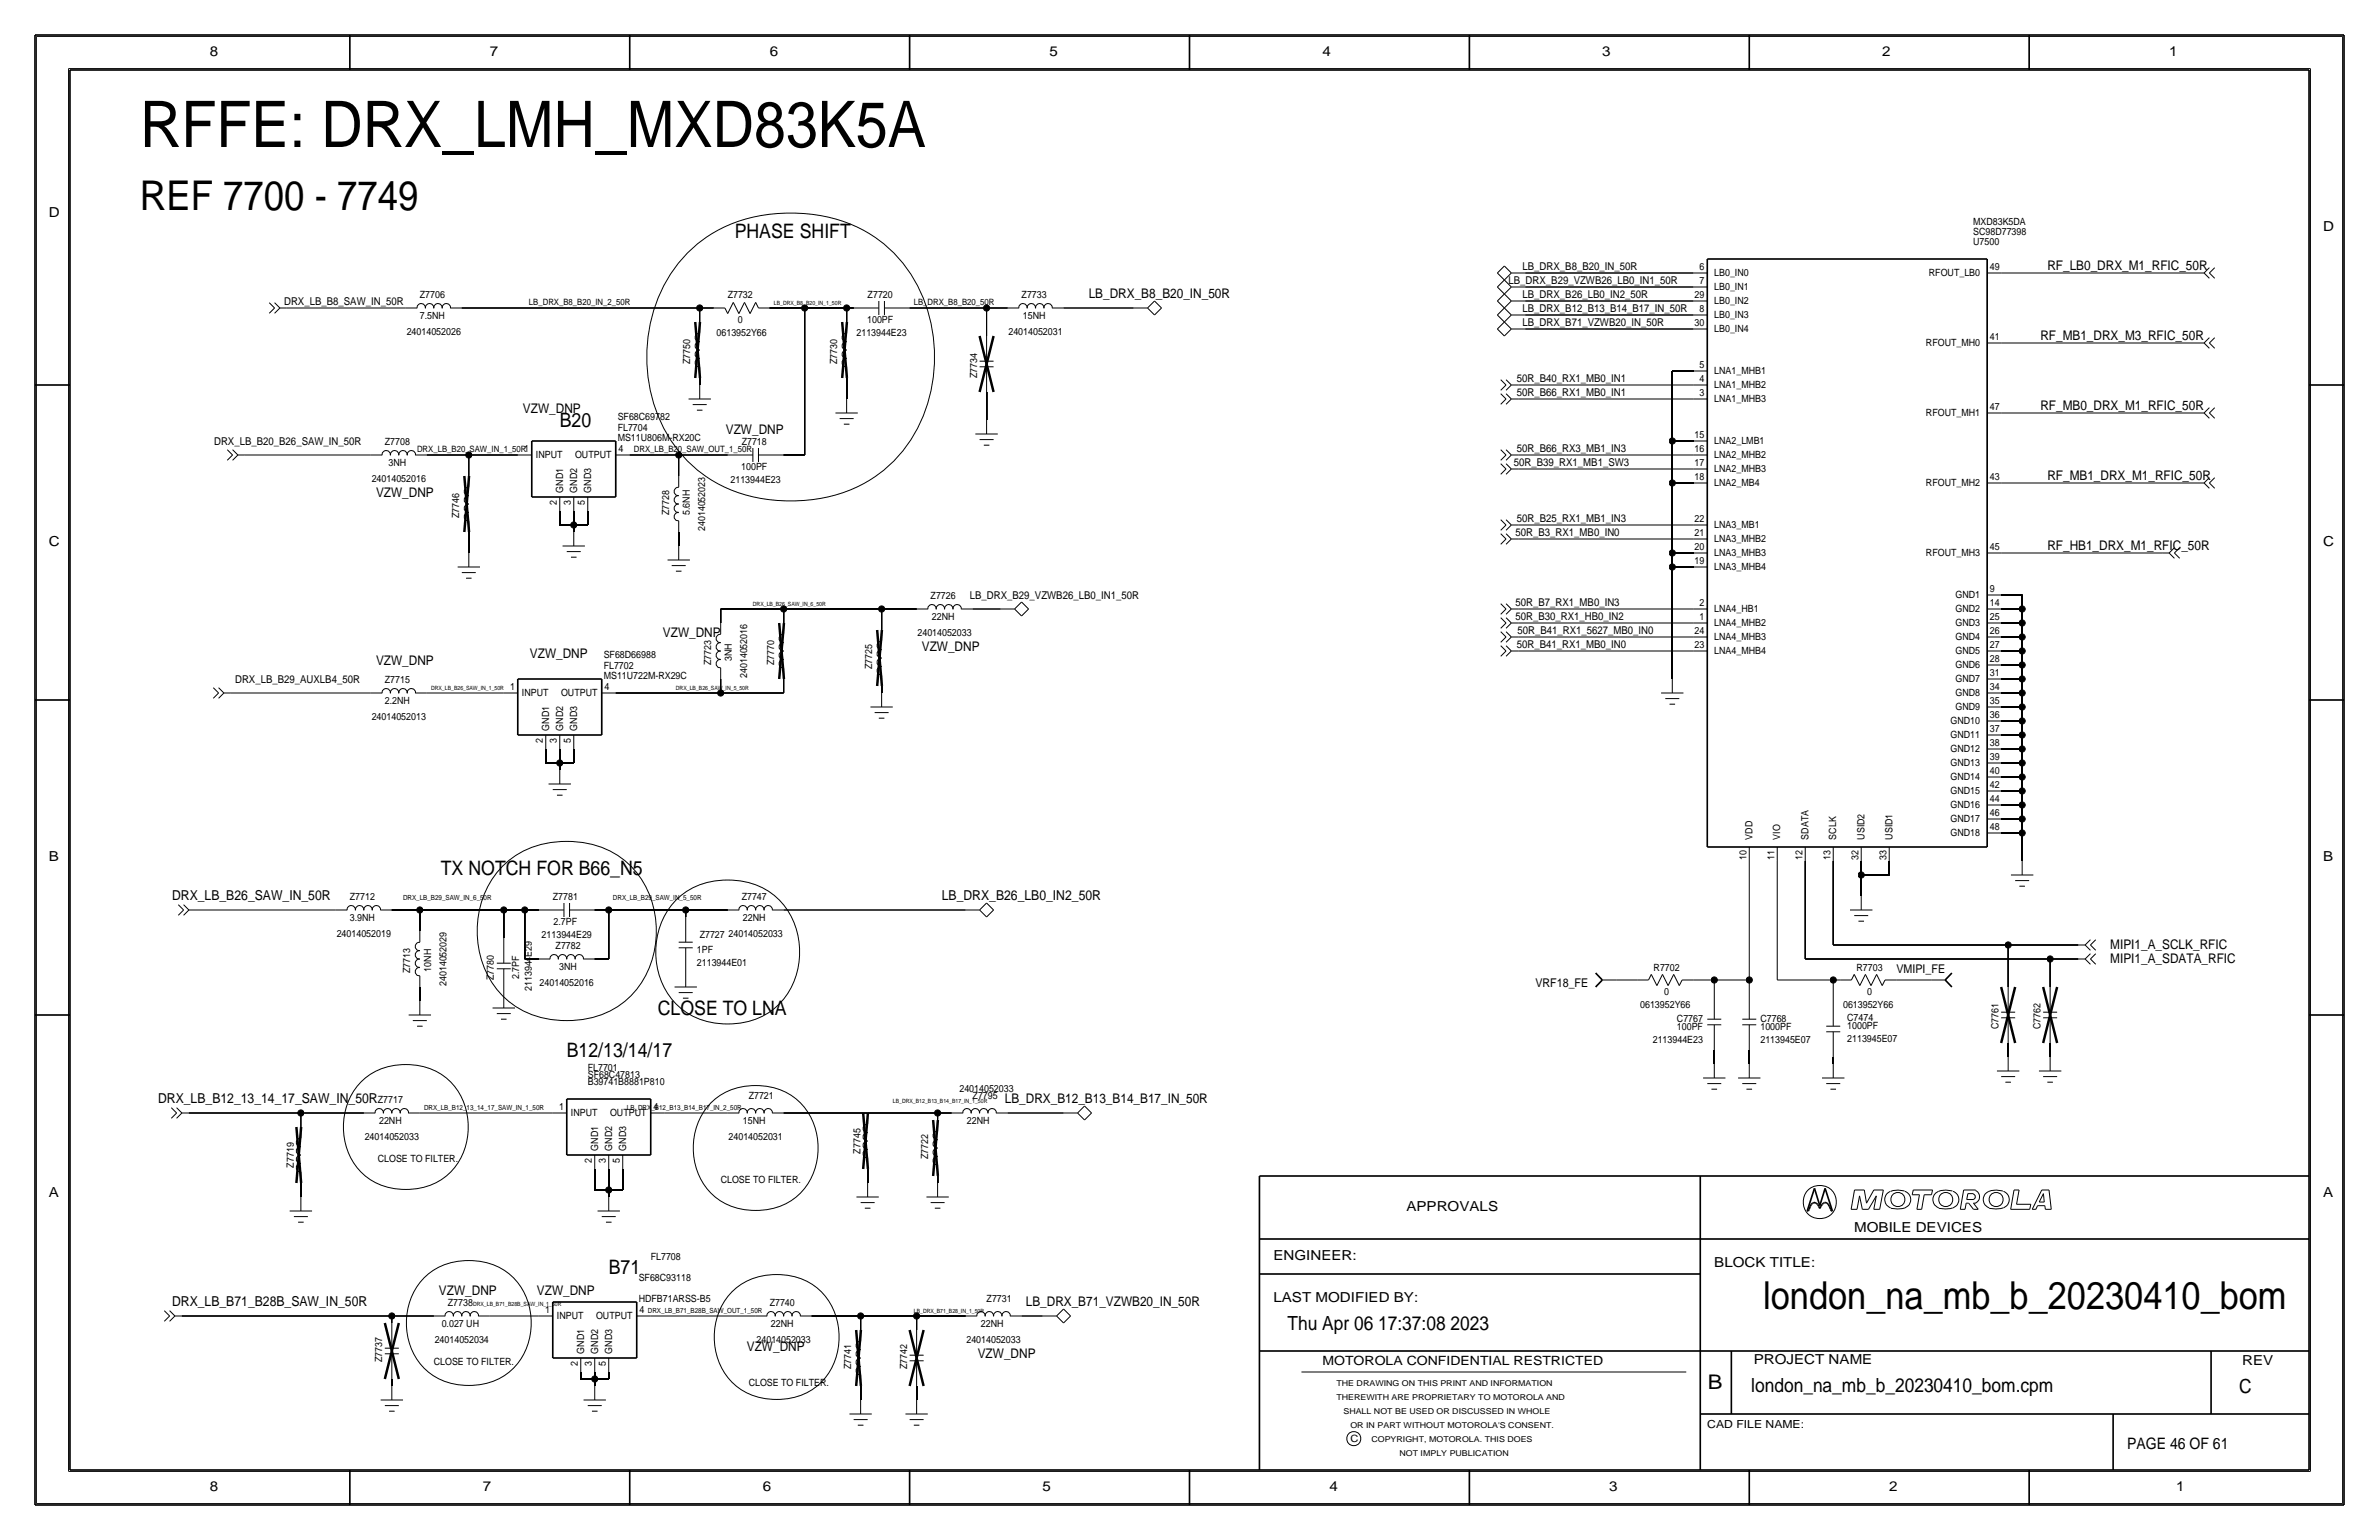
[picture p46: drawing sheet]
<svg xmlns="http://www.w3.org/2000/svg" width="432mm" height="279mm" viewBox="0 0 432 279" stroke-linecap="round" stroke-linejoin="round" font-family="sans-serif">
<defs><g id="words">
<text font-size="11.7" x="25.4" y="26.7">RFFE: DRX_LMH_MXD83K5A</text>
<text font-size="7.4" x="25.4" y="38.1">REF 7700 - 7749</text>
<text font-size="7" x="320" y="237.5">london_na_mb_b_20230410_bom</text>
<text font-size="3.7" x="310" y="252.1">B</text>
<g font-size="3.6">
<text x="133.3" y="43.2">PHASE SHIFT</text>
<text x="101.6" y="77.5">B20</text>
<text x="80" y="158.8">TX NOTCH FOR B66_N5</text>
<text x="119.4" y="184.1">CLOSE TO LNA</text>
<text x="102.9" y="191.8">B12/13/14/17</text>
<text x="110.5" y="231.1">B71</text>
</g>
<g font-size="3.5">
<text x="233.7" y="241.3">Thu Apr 06 17:37:08 2023</text>
<text x="317.9" y="252.6">london_na_mb_b_20230410_bom.cpm</text>
<text x="406.4" y="252.7">C</text>
</g>
<text font-size="2.9" x="386.1" y="262.9">PAGE 46 OF 61</text>
<g font-size="2.5">
<text x="38.1" y="10.2">8</text>
<text x="88.9" y="10.2">7</text>
<text x="139.7" y="10.2">6</text>
<text x="190.5" y="10.2">5</text>
<text x="240" y="10.2">4</text>
<text x="290.8" y="10.2">3</text>
<text x="341.6" y="10.2">2</text>
<text x="393.7" y="10.2">1</text>
<text x="8.9" y="39.4">D</text>
<text x="421.6" y="41.9">D</text>
<text x="8.9" y="99.1">C</text>
<text x="421.6" y="99.1">C</text>
<text x="8.9" y="156.2">B</text>
<text x="421.6" y="156.2">B</text>
<text x="31.2" y="163.3">DRX_LB_B26_SAW_IN_50R</text>
<text x="170.9" y="163.3">LB_DRX_B26_LB0_IN2_50R</text>
<text x="28.7" y="200.2">DRX_LB_B12_13_14_17_SAW_IN_50R</text>
<text x="8.9" y="217.2">A</text>
<text x="255.3" y="219.7">APPROVALS</text>
<text x="421.6" y="217.2">A</text>
<text x="336.5" y="223.5">MOBILE DEVICES</text>
<text x="231.1" y="228.6">ENGINEER:</text>
<text x="311.1" y="229.9">BLOCK TITLE:</text>
<text x="31.2" y="237">DRX_LB_B71_B28B_SAW_IN_50R</text>
<text x="231.1" y="236.2">LAST MODIFIED BY:</text>
<text x="318.3" y="247.5">PROJECT NAME</text>
<text x="407" y="247.6">REV</text>
<text x="38.1" y="270.5">8</text>
<text x="87.6" y="270.5">7</text>
<text x="138.4" y="270.5">6</text>
<text x="189.2" y="270.5">5</text>
<text x="241.3" y="270.5">4</text>
<text x="292.1" y="270.5">3</text>
<text x="342.9" y="270.5">2</text>
<text x="395" y="270.5">1</text>
</g>
<g font-size="2.4">
<text x="371.6" y="49">RF_LB0_DRX_M1_RFIC_50R</text>
<text x="197.6" y="54.1">LB_DRX_B8_B20_IN_50R</text>
<text x="370.3" y="61.7">RF_MB1_DRX_M3_RFIC_50R</text>
<text x="94.9" y="74.9">VZW_DNP</text>
<text x="370.3" y="74.4">RF_MB0_DRX_M1_RFIC_50R</text>
<text x="131.7" y="78.7">VZW_DNP</text>
<text x="371.6" y="87.1">RF_MB1_DRX_M1_RFIC_50R</text>
<text x="68.2" y="90.2">VZW_DNP</text>
<text x="371.6" y="99.8">RF_HB1_DRX_M1_RFIC_50R</text>
<text x="96.2" y="119.4">VZW_DNP</text>
<text x="120.3" y="115.6">VZW_DNP</text>
<text x="167.3" y="118.1">VZW_DNP</text>
<text x="68.2" y="120.7">VZW_DNP</text>
<text x="383" y="172.2">MIPI1_A_SCLK_RFIC</text>
<text x="383" y="174.8">MIPI1_A_SDATA_RFIC</text>
<text x="182.4" y="200.2">LB_DRX_B12_B13_B14_B17_IN_50R</text>
<text x="79.7" y="235">VZW_DNP</text>
<text x="97.5" y="234.9">VZW_DNP</text>
<text x="186.2" y="237">LB_DRX_B71_VZWB20_IN_50R</text>
<text x="135.6" y="245.1">VZW_DNP</text>
<text x="177.5" y="246.4">VZW_DNP</text>
</g>
<text font-size="2.3" x="240" y="247.6">MOTOROLA CONFIDENTIAL RESTRICTED</text>
<g font-size="2.2">
<text x="278.7" y="179.1">VRF18_FE</text>
<text x="344.2" y="176.5">VMIPI_FE</text>
</g>
<g font-size="2">
<text x="273.8" y="51.6">LB_DRX_B29_VZWB26_LB0_IN1_50R</text>
<text x="276.4" y="49">LB_DRX_B8_B20_IN_50R</text>
<text x="51.6" y="55.4">DRX_LB_B8_SAW_IN_50R</text>
<text x="276.4" y="54.1">LB_DRX_B26_LB0_IN2_50R</text>
<text x="276.4" y="56.6">LB_DRX_B12_B13_B14_B17_IN_50R</text>
<text x="276.4" y="59.2">LB_DRX_B71_VZWB20_IN_50R</text>
<text x="275.3" y="69.3">50R_B40_RX1_MB0_IN1</text>
<text x="275.3" y="71.9">50R_B66_RX1_MB0_IN1</text>
<text x="38.9" y="80.8">DRX_LB_B20_B26_SAW_IN_50R</text>
<text x="275.3" y="82">50R_B66_RX3_MB1_IN3</text>
<text x="274.8" y="84.6">50R_B39_RX1_MB1_SW3</text>
<text x="275.3" y="94.7">50R_B25_RX1_MB1_IN3</text>
<text x="275.1" y="97.3">50R_B3_RX1_MB0_IN0</text>
<text x="176" y="108.7">LB_DRX_B29_VZWB26_LB0_IN1_50R</text>
<text x="275.1" y="112.5">50R_B30_RX1_HB0_IN2</text>
<text x="275.1" y="110">50R_B7_RX1_MB0_IN3</text>
<text x="275.3" y="117.6">50R_B41_RX1_MB0_IN0</text>
<text x="275.4" y="115.1">50R_B41_RX1_5627_MB0_IN0</text>
<text x="42.7" y="124">DRX_LB_B29_AUXLB4_50R</text>
<text x="309.9" y="259.1">CAD FILE NAME:</text>
</g>
<g font-size="1.8">
<text x="358.1" y="40.8">MXD83K5DA</text>
<text x="358.1" y="42.6">SC98D77398</text>
<text x="358.1" y="44.4">U7500</text>
<text x="308.5" y="49">6</text>
<text x="308.5" y="51.6">7</text>
<text x="311.2" y="52.6">LB0_IN1</text>
<text x="311.2" y="50.1">LB0_IN0</text>
<text x="350.1" y="50.1">RFOUT_LB0</text>
<text x="361.2" y="49">49</text>
<text x="76.2" y="54.1">Z7706</text>
<text x="76.2" y="57.9">7.5NH</text>
<text x="132.1" y="54.1">Z7732</text>
<text x="133.9" y="58.5">0</text>
<text x="157.4" y="58.7">100PF</text>
<text x="157.5" y="54.1">Z7720</text>
<text x="185.4" y="54.2">Z7733</text>
<text x="185.6" y="57.9">15NH</text>
<text x="307.6" y="54.1">29</text>
<text x="307.6" y="59.2">30</text>
<text x="308.5" y="56.6">8</text>
<text x="311.2" y="57.7">LB0_IN3</text>
<text x="311.2" y="55.2">LB0_IN2</text>
<text x="73.8" y="60.7">24014052026</text>
<text x="130.1" y="61">0613952Y66</text>
<text x="155.5" y="61">2113944E23</text>
<text x="183" y="60.7">24014052031</text>
<text x="311.1" y="60.2">LB0_IN4</text>
<text x="349.6" y="62.8">RFOUT_MH0</text>
<text x="361.2" y="61.7">41</text>
<text x="125.3" y="66" transform="rotate(-90 125.3 66)">Z7750</text>
<text x="151.9" y="66" transform="rotate(-90 151.9 66)">Z7730</text>
<text x="177.3" y="68.6" transform="rotate(-90 177.3 68.6)">Z7734</text>
<text x="308.5" y="66.8">5</text>
<text x="308.5" y="69.3">4</text>
<text x="308.5" y="71.9">3</text>
<text x="311.2" y="70.4">LNA1_MHB2</text>
<text x="311.2" y="67.9">LNA1_MHB1</text>
<text x="112.1" y="76.2">SF68C69782</text>
<text x="311.1" y="72.9">LNA1_MHB3</text>
<text x="349.6" y="75.5">RFOUT_MH1</text>
<text x="361.2" y="74.4">47</text>
<text x="69.9" y="80.8">Z7708</text>
<text x="95.1" y="82">1</text>
<text x="97.3" y="83.2">INPUT</text>
<text x="104.4" y="83.2">OUTPUT</text>
<text x="112.1" y="80">MS11U806M-RX20C</text>
<text x="112.1" y="78.1">FL7704</text>
<text x="112.3" y="82">4</text>
<text x="134.6" y="80.8">Z7718</text>
<text x="307.6" y="79.5">15</text>
<text x="307.6" y="82">16</text>
<text x="311.2" y="83.1">LNA2_MHB2</text>
<text x="311.2" y="80.6">LNA2_LMB1</text>
<text x="67.5" y="87.4">24014052016</text>
<text x="70.5" y="84.6">3NH</text>
<text x="102.2" y="89.4" transform="rotate(-90 102.2 89.4)">GND1</text>
<text x="104.7" y="89.4" transform="rotate(-90 104.7 89.4)">GND2</text>
<text x="107.3" y="89.4" transform="rotate(-90 107.3 89.4)">GND3</text>
<text x="132.6" y="87.6">2113944E23</text>
<text x="134.5" y="85.3">100PF</text>
<text x="307.6" y="87.1">18</text>
<text x="307.6" y="84.6">17</text>
<text x="311.2" y="85.6">LNA2_MHB3</text>
<text x="311.2" y="88.2">LNA2_MB4</text>
<text x="349.6" y="88.2">RFOUT_MH2</text>
<text x="361.2" y="87.1">43</text>
<text x="83.4" y="94" transform="rotate(-90 83.4 94)">Z7746</text>
<text x="101.1" y="91.6" transform="rotate(-90 101.1 91.6)">2</text>
<text x="103.6" y="91.6" transform="rotate(-90 103.6 91.6)">3</text>
<text x="106.2" y="91.6" transform="rotate(-90 106.2 91.6)">5</text>
<text x="121.5" y="93.5" transform="rotate(-90 121.5 93.5)">Z7728</text>
<text x="125.2" y="93.5" transform="rotate(-90 125.2 93.5)">5.6NH</text>
<text x="307.6" y="94.7">22</text>
<text x="311.2" y="95.8">LNA3_MB1</text>
<text x="128" y="96.4" transform="rotate(-90 128 96.4)">24014052023</text>
<text x="307.6" y="97.3">21</text>
<text x="307.6" y="99.8">20</text>
<text x="311.2" y="100.9">LNA3_MHB3</text>
<text x="311.2" y="98.3">LNA3_MHB2</text>
<text x="349.6" y="100.9">RFOUT_MH3</text>
<text x="361.2" y="99.8">45</text>
<text x="307.6" y="102.4">19</text>
<text x="311.2" y="103.4">LNA3_MHB4</text>
<text x="361.2" y="107.4">9</text>
<text x="168.9" y="108.7">Z7726</text>
<text x="169.1" y="112.5">22NH</text>
<text x="308.5" y="110">2</text>
<text x="308.5" y="112.5">1</text>
<text x="311.2" y="113.6">LNA4_MHB2</text>
<text x="311.2" y="111">LNA4_HB1</text>
<text x="354.9" y="113.6">GND3</text>
<text x="354.9" y="111">GND2</text>
<text x="354.9" y="108.5">GND1</text>
<text x="361.2" y="110">14</text>
<text x="361.2" y="112.5">25</text>
<text x="109.6" y="119.4">SF68D66988</text>
<text x="132.8" y="120" transform="rotate(-90 132.8 120)">3NH</text>
<text x="166.5" y="115.3">24014052033</text>
<text x="307.6" y="115.1">24</text>
<text x="307.6" y="117.6">23</text>
<text x="311.2" y="118.7">LNA4_MHB4</text>
<text x="311.2" y="116.1">LNA4_MHB3</text>
<text x="354.9" y="118.7">GND5</text>
<text x="354.9" y="116.1">GND4</text>
<text x="361.2" y="115.1">26</text>
<text x="361.2" y="117.6">27</text>
<text x="69.9" y="124">Z7715</text>
<text x="92.6" y="125.2">1</text>
<text x="109.6" y="121.3">FL7702</text>
<text x="109.6" y="123.2">MS11U722M-RX29C</text>
<text x="109.7" y="125.2">4</text>
<text x="129.1" y="120.6" transform="rotate(-90 129.1 120.6)">Z7723</text>
<text x="135.6" y="123" transform="rotate(-90 135.6 123)">24014052016</text>
<text x="140.5" y="120.6" transform="rotate(-90 140.5 120.6)">Z7770</text>
<text x="158.3" y="121.4" transform="rotate(-90 158.3 121.4)">Z7725</text>
<text x="354.9" y="123.7">GND7</text>
<text x="354.9" y="121.2">GND6</text>
<text x="361.2" y="120.1">28</text>
<text x="361.2" y="122.7">31</text>
<text x="361.2" y="125.2">34</text>
<text x="67.5" y="130.6">24014052013</text>
<text x="69.9" y="127.8">2.2NH</text>
<text x="94.7" y="126.3">INPUT</text>
<text x="101.8" y="126.3">OUTPUT</text>
<text x="354" y="131.4">GND10</text>
<text x="354.9" y="128.8">GND9</text>
<text x="354.9" y="126.3">GND8</text>
<text x="361.2" y="127.8">35</text>
<text x="361.2" y="130.3">36</text>
<text x="98.6" y="134.8" transform="rotate(-90 98.6 134.8)">2</text>
<text x="99.7" y="132.6" transform="rotate(-90 99.7 132.6)">GND1</text>
<text x="101.1" y="134.8" transform="rotate(-90 101.1 134.8)">3</text>
<text x="102.2" y="132.6" transform="rotate(-90 102.2 132.6)">GND2</text>
<text x="103.6" y="134.8" transform="rotate(-90 103.6 134.8)">5</text>
<text x="104.7" y="132.6" transform="rotate(-90 104.7 132.6)">GND3</text>
<text x="354" y="136.4">GND12</text>
<text x="354" y="133.9">GND11</text>
<text x="361.2" y="132.8">37</text>
<text x="361.2" y="135.4">38</text>
<text x="361.2" y="137.9">39</text>
<text x="354" y="141.5">GND14</text>
<text x="354" y="139">GND13</text>
<text x="361.2" y="140.5">40</text>
<text x="361.2" y="143">42</text>
<text x="354" y="149.1">GND17</text>
<text x="354" y="146.6">GND16</text>
<text x="354" y="144.1">GND15</text>
<text x="361.2" y="145.5">44</text>
<text x="361.2" y="148.1">46</text>
<text x="317" y="156" transform="rotate(-90 317 156)">10</text>
<text x="318.1" y="152.3" transform="rotate(-90 318.1 152.3)">VDD</text>
<text x="322.1" y="156" transform="rotate(-90 322.1 156)">11</text>
<text x="323.1" y="152.3" transform="rotate(-90 323.1 152.3)">VIO</text>
<text x="327.2" y="156" transform="rotate(-90 327.2 156)">12</text>
<text x="328.3" y="152.3" transform="rotate(-90 328.3 152.3)">SDATA</text>
<text x="332.2" y="156" transform="rotate(-90 332.2 156)">13</text>
<text x="333.3" y="152.3" transform="rotate(-90 333.3 152.3)">SCLK</text>
<text x="337.3" y="156" transform="rotate(-90 337.3 156)">32</text>
<text x="338.4" y="152.3" transform="rotate(-90 338.4 152.3)">USID2</text>
<text x="342.4" y="156" transform="rotate(-90 342.4 156)">33</text>
<text x="343.5" y="152.3" transform="rotate(-90 343.5 152.3)">USID1</text>
<text x="354" y="151.7">GND18</text>
<text x="361.2" y="150.6">48</text>
<text x="63.5" y="163.3">Z7712</text>
<text x="63.5" y="167.1">3.9NH</text>
<text x="100.3" y="163.3">Z7781</text>
<text x="100.5" y="167.9">2.7PF</text>
<text x="134.6" y="163.3">Z7747</text>
<text x="134.8" y="167.1">22NH</text>
<text x="61.1" y="169.9">24014052019</text>
<text x="98.3" y="170.2">2113944E29</text>
<text x="100.8" y="172.3">Z7782</text>
<text x="126.5" y="173">1PF</text>
<text x="127" y="170.2">Z7727</text>
<text x="132.2" y="169.9">24014052033</text>
<text x="74.5" y="176.5" transform="rotate(-90 74.5 176.5)">Z7713</text>
<text x="78.2" y="176.3" transform="rotate(-90 78.2 176.3)">10NH</text>
<text x="81" y="178.9" transform="rotate(-90 81 178.9)">24014052029</text>
<text x="89.7" y="177.8" transform="rotate(-90 89.7 177.8)">Z7780</text>
<text x="94.2" y="177.7" transform="rotate(-90 94.2 177.7)">2.7PF</text>
<text x="96.5" y="179.8" transform="rotate(-90 96.5 179.8)">2113944E29</text>
<text x="97.9" y="178.8">24014052016</text>
<text x="101.5" y="176">3NH</text>
<text x="126.5" y="175.3">2113944E01</text>
<text x="300.1" y="176.2">R7702</text>
<text x="337" y="176.2">R7703</text>
<text x="297.7" y="182.9">0613952Y66</text>
<text x="302.1" y="180.4">0</text>
<text x="304.4" y="185.4">C7767</text>
<text x="319.5" y="185.4">C7768</text>
<text x="334.5" y="182.9">0613952Y66</text>
<text x="335.3" y="185.2">C7474</text>
<text x="338.9" y="180.4">0</text>
<text x="300" y="189.2">2113944E23</text>
<text x="304.4" y="186.9">100PF</text>
<text x="319.5" y="189.2">2113945E07</text>
<text x="319.5" y="186.9">1000PF</text>
<text x="335.3" y="186.7">1000PF</text>
<text x="335.3" y="189">2113945E07</text>
<text x="362.7" y="186.8" transform="rotate(-90 362.7 186.8)">C7761</text>
<text x="370.3" y="186.8" transform="rotate(-90 370.3 186.8)">C7762</text>
<text x="106.7" y="195.6">SF68C47813</text>
<text x="106.7" y="196.8">B39741B8881P810</text>
<text x="106.7" y="194.3">FL7701</text>
<text x="68.6" y="200.2">Z7717</text>
<text x="68.8" y="204">22NH</text>
<text x="101.5" y="201.4">1</text>
<text x="103.6" y="202.5">INPUT</text>
<text x="110.7" y="202.5">OUTPUT</text>
<text x="118.6" y="201.4">4</text>
<text x="134.8" y="204">15NH</text>
<text x="135.9" y="199.4">Z7721</text>
<text x="174.1" y="198.1">24014052033</text>
<text x="175.5" y="204">22NH</text>
<text x="176.5" y="199.4">Z7795</text>
<text x="66.2" y="206.8">24014052033</text>
<text x="108.6" y="208.8" transform="rotate(-90 108.6 208.8)">GND1</text>
<text x="111.1" y="208.8" transform="rotate(-90 111.1 208.8)">GND2</text>
<text x="113.6" y="208.8" transform="rotate(-90 113.6 208.8)">GND3</text>
<text x="132.2" y="206.8">24014052031</text>
<text x="156.2" y="209.3" transform="rotate(-90 156.2 209.3)">Z7745</text>
<text x="53.3" y="211.8" transform="rotate(-90 53.3 211.8)">Z7719</text>
<text x="68.6" y="210.8">CLOSE TO FILTER.</text>
<text x="107.4" y="211" transform="rotate(-90 107.4 211)">2</text>
<text x="110" y="211" transform="rotate(-90 110 211)">3</text>
<text x="112.5" y="211" transform="rotate(-90 112.5 211)">5</text>
<text x="130.8" y="214.6">CLOSE TO FILTER.</text>
<text x="168.5" y="210.3" transform="rotate(-90 168.5 210.3)">Z7722</text>
<text x="115.9" y="232.4">SF68C93118</text>
<text x="118.1" y="228.6">FL7708</text>
<text x="81.3" y="237">Z7738</text>
<text x="98.9" y="238.3">1</text>
<text x="101.1" y="239.4">INPUT</text>
<text x="108.2" y="239.4">OUTPUT</text>
<text x="115.9" y="236.2">HDFB71ARSS-B5</text>
<text x="116.1" y="238.3">4</text>
<text x="139.7" y="237">Z7740</text>
<text x="179.1" y="236.2">Z7731</text>
<text x="78.9" y="243.6">24014052034</text>
<text x="80.2" y="240.8">0.027 UH</text>
<text x="106" y="245.6" transform="rotate(-90 106 245.6)">GND1</text>
<text x="108.6" y="245.6" transform="rotate(-90 108.6 245.6)">GND2</text>
<text x="111.1" y="245.6" transform="rotate(-90 111.1 245.6)">GND3</text>
<text x="137.3" y="243.6">24014052033</text>
<text x="139.9" y="240.8">22NH</text>
<text x="175.4" y="243.6">24014052033</text>
<text x="178" y="240.8">22NH</text>
<text x="69.4" y="247.1" transform="rotate(-90 69.4 247.1)">Z7737</text>
<text x="78.7" y="247.7">CLOSE TO FILTER.</text>
<text x="104.9" y="247.8" transform="rotate(-90 104.9 247.8)">2</text>
<text x="107.4" y="247.8" transform="rotate(-90 107.4 247.8)">3</text>
<text x="110" y="247.8" transform="rotate(-90 110 247.8)">5</text>
<text x="135.9" y="251.5">CLOSE TO FILTER.</text>
<text x="154.5" y="248.4" transform="rotate(-90 154.5 248.4)">Z7741</text>
<text x="164.6" y="248.4" transform="rotate(-90 164.6 248.4)">Z7742</text>
<text x="245.1" y="261.6">C</text>
</g>
<g font-size="1.6">
<text x="96" y="55.4">LB_DRX_B8_B20_IN_2_50R</text>
<text x="165.9" y="55.4">LB_DRX_B8_B20_50R</text>
<text x="75.7" y="82">DRX_LB_B20_SAW_IN_1_50R</text>
<text x="115.1" y="82">DRX_LB_B20_SAW_OUT_1_50R</text>
</g>
<g font-size="1.5">
<text x="242.6" y="251.5">THE DRAWING ON THIS PRINT AND INFORMATION</text>
<text x="242.6" y="254">THEREWITH ARE PROPRIETARY TO MOTOROLA AND</text>
<text x="243.8" y="256.5">SHALL NOT BE USED OR DISCUSSED IN WHOLE</text>
<text x="245.1" y="259.1">OR IN PART WITHOUT MOTOROLA'S CONSENT.</text>
<text x="248.9" y="261.6">COPYRIGHT, MOTOROLA. THIS DOES</text>
<text x="254" y="264.2">NOT IMPLY PUBLICATION</text>
</g>
<g font-size="1.3">
<text x="73.2" y="163.3">DRX_LB_B29_SAW_IN_6_50R</text>
<text x="111.3" y="163.3">DRX_LB_B29_SAW_IN_5_50R</text>
<text x="77" y="201.4">DRX_LB_B12_13_14_17_SAW_IN_1_50R</text>
<text x="113.8" y="201.4">LB_DRX_B12_B13_B14_B17_IN_2_50R</text>
<text x="117.6" y="238.3">DRX_LB_B71_B28B_SAW_OUT_1_50R</text>
</g>
<g font-size="1.1">
<text x="140.5" y="55.4">LB_DRX_B8_B20_IN_1_50R</text>
<text x="136.7" y="110">DRX_LB_B26_SAW_IN_6_50R</text>
<text x="78.2" y="125.2">DRX_LB_B26_SAW_IN_1_50R</text>
<text x="122.7" y="125.2">DRX_LB_B26_SAW_IN_5_50R</text>
<text x="162.1" y="200.2">LB_DRX_B12_B13_B14_B17_IN_1_50R</text>
<text x="85.9" y="237">DRX_LB_B71_B28B_SAW_IN_1_50R</text>
<text x="165.9" y="238.3">LB_DRX_B71_B28_IN_1_50R</text>
</g>
</g></defs>
<!-- layer: Nets -->
<g fill="none" stroke="#000" stroke-width=".18">
<path d="M52.1 55.9h21.6zM83.8 55.9h43.2zM123.9 46.8a25.3 25.3 0 0 1 19.6-8.1 25 25 0 0 1 21.6 10.7 28.1 28.1 0 0 1-2 33.3 25.3 25.3 0 0 1-19.6 8.2 25 25 0 0 1-21.6-10.8 28.1 28.1 0 0 1 2-33.3zM127 55.9v2.5zM127 55.9h2.5zM139.7 55.9h6.3zM146 55.9v26.6zM146 55.9h7.7zM153.7 55.9v2.5zM153.7 55.9h1.2zM165.1 55.9h14zM179.1 55.9v5.1z"/>
<path d="M179.1 55.9h3.8zM193 55.9h12.7zM276.9 49.5h30.4zM276.9 54.6h30.4zM276.9 52.1h30.4zM276.9 57.2h30.4zM276.9 59.7h30.4zM363.2 49.5h35.6zM127 68.6v1.2zM153.7 68.6v3.8zM179.1 71.1v5.1zM275.6 72.4h31.7z"/>
<path d="M275.6 69.8h31.7zM303.5 67.3v12.7zM303.5 67.3h3.8zM363.2 62.2h35.6zM363.2 74.9h35.6zM44.4 82.5h22.9zM77.5 82.5h7.6zM85.1 96.5v3.8zM85.1 82.5v3.9zM85.1 82.5h8.9zM101.6 92.7v2.5zM101.6 95.2h2.5z"/>
<path d="M104.1 95.2v1.3zM104.1 92.7v2.5zM104.1 95.2h2.6zM106.7 92.7v2.5zM114.3 82.5h8.9zM123.2 96.5v2.6zM123.2 82.5v3.9zM123.2 82.5h8.9zM142.2 82.5h3.8zM275.6 82.5h31.7zM275.6 85.1h31.7zM275.6 95.2h31.7z"/>
<path d="M275.6 97.8h31.7zM303.5 87.6v12.7zM303.5 87.6h3.8zM303.5 80v7.6zM303.5 80h3.8zM363.2 87.6h35.6zM130.8 110.5v2.5zM130.8 110.5h11.4zM142.2 110.5v2.5zM142.2 110.5h17.8zM160 110.5v3.8zM160 110.5h6.4z"/>
<path d="M176.5 110.5h5.1zM275.6 118.1h31.7zM275.6 115.6h31.7zM275.6 113h31.7zM275.6 110.5h31.7zM303.5 102.9v20.3zM303.5 102.9h3.8zM303.5 100.3v2.6zM303.5 100.3h3.8zM363.2 107.9h3.8zM363.2 110.5h3.8zM363.2 113h3.8z"/>
<path d="M363.2 115.6h3.8zM363.2 118.1h3.8zM363.2 100.3h29.2zM367 107.9v2.6zM367 110.5v2.5zM367 113v2.6zM367 115.6v2.5zM367 118.1v2.6zM41.9 125.7h25.4zM77.5 125.7h13.9zM99.1 135.9v2.5zM99.1 138.4h2.5z"/>
<path d="M101.6 138.4v1.3zM101.6 135.9v2.5zM101.6 138.4h2.5zM104.1 135.9v2.5zM111.8 125.7h19zM130.8 123.2v2.5zM130.8 125.7h11.4zM142.2 123.2v2.5zM160 124.5v1.2zM363.2 120.7h3.8zM363.2 123.2h3.8zM363.2 125.7h3.8z"/>
<path d="M363.2 128.3h3.8zM363.2 130.8h3.8zM363.2 133.3h3.8zM363.2 135.9h3.8zM363.2 138.4h3.8zM367 120.7v2.5zM367 123.2v2.5zM367 125.7v2.6zM367 128.3v2.5zM367 130.8v2.5zM367 133.3v2.6zM367 135.9v2.5z"/>
<path d="M367 138.4v2.6zM90.7 157.7a15.7 15.7 0 0 1 12.2-5 15.5 15.5 0 0 1 16.1 14.2 16.1 16.1 0 0 1-9 16.9 17.8 17.8 0 0 1-17.9-2.3 17.2 17.2 0 0 1-1.4-23.8zM317.5 156.2v21.6zM322.6 156.2v21.6zM327.7 156.2v17.8zM332.7 156.2v15.2zM337.8 158.8v3.8zM337.8 156.2v2.6zM337.8 158.8h5.1zM342.9 156.2v2.6zM363.2 141h3.8zM363.2 143.5h3.8z"/>
<path d="M363.2 146h3.8zM363.2 151.1h3.8zM363.2 148.6h3.8zM367 141v2.5zM367 143.5v2.5zM367 151.1v5.1zM367 148.6v2.5zM367 146v2.6zM35.6 165.1h25.4zM71.1 165.1h5.1zM76.2 179.1v2.5zM76.2 165.1v3.8z"/>
<path d="M76.2 165.1h15.2zM91.4 165.1v5.1zM91.4 165.1h3.8zM95.2 174h2.6zM95.2 165.1v8.9zM95.2 165.1h2.6zM107.9 174h2.6zM107.9 165.1h2.6zM110.5 165.1v8.9zM110.5 165.1h14zM122.3 163.7a13.6 13.6 0 0 1 13.8-3.5 12.6 12.6 0 0 1 9 12.5 12.5 12.5 0 0 1-13 13.1 12.5 12.5 0 0 1-13.1-13.1 13.5 13.5 0 0 1 3.3-9zM124.5 165.1v1.3z"/>
<path d="M124.5 165.1h7.6zM142.2 165.1h33.1zM293.4 177.8h3.8zM307.3 177.8h3.8zM311.1 177.8v2.5zM311.1 177.8h6.4zM317.5 177.8v2.5zM322.6 177.8h10.1zM327.7 174h44.4zM332.7 177.8v3.8zM332.7 177.8h1.3zM332.7 171.4h31.8z"/>
<path d="M344.2 177.8h6.3zM364.5 171.4v7.7zM364.5 171.4h12.7zM372.1 174v5.1zM372.1 174h5.1zM65.7 196.1a12.1 12.1 0 0 1 15.9 0 11.9 11.9 0 0 1-1.2 17.7 12.3 12.3 0 0 1-14.7-1 12 12 0 0 1 0-16.7zM129.2 199.9a12.1 12.1 0 0 1 15.9 0 11.9 11.9 0 0 1-1.2 17.7 12.3 12.3 0 0 1-14.7-1 12 12 0 0 1 0-16.7zM311.1 190.5v2.5zM317.5 190.5v2.5zM332.7 191.8v1.2zM364.5 189.2v2.6zM372.1 189.2v2.6z"/>
<path d="M34.3 201.9h20.3zM54.6 214.6v2.6zM54.6 201.9v2.6zM54.6 201.9h11.4zM76.2 201.9h24.1zM107.9 212.1v3.8zM107.9 215.9h2.6zM110.5 215.9v1.3zM110.5 212.1v3.8zM110.5 215.9h2.5zM113 212.1v3.8zM120.6 201.9h11.5z"/>
<path d="M142.2 201.9h15.3zM157.5 212.1v2.5zM157.5 201.9h12.7zM170.2 213.4v1.2zM170.2 201.9h2.5zM170.2 201.9v1.3zM182.9 201.9h10.1zM33 238.8h38.1zM71.1 238.8v1.2zM71.1 238.8h7.6zM77.1 231.7a12.1 12.1 0 0 1 15.9 0 11.9 11.9 0 0 1-1.2 17.7 12.3 12.3 0 0 1-14.7-1 12 12 0 0 1 0-16.7zM88.9 238.8h8.9z"/>
<path d="M118.1 238.8h19.1zM133 234.2a12.1 12.1 0 0 1 15.9 0 11.9 11.9 0 0 1-1.2 17.7 12.3 12.3 0 0 1-14.7-1 12 12 0 0 1 0-16.7zM147.3 238.8h8.9zM156.2 238.8v2.5zM156.2 238.8h10.2zM166.4 238.8v2.5zM166.4 238.8h8.9zM185.4 238.8h3.8zM71.1 250.2v1.3zM105.4 248.9v1.3zM105.4 250.2h2.5zM107.9 250.2v1.3z"/>
<path d="M107.9 248.9v1.3zM107.9 250.2h2.6zM110.5 248.9v1.3zM156.2 251.5v2.5zM166.4 251.5v2.5z"/>
</g>
<g fill="#000" stroke="#000" stroke-width=".18">
<circle cx="127" cy="55.9" r=".56"/>
<circle cx="146" cy="55.9" r=".56"/>
<circle cx="153.7" cy="55.9" r=".56"/>
<circle cx="179.1" cy="55.9" r=".56"/>
<circle cx="85.1" cy="82.5" r=".56"/>
<circle cx="104.1" cy="95.2" r=".56"/>
<circle cx="123.2" cy="82.5" r=".56"/>
<circle cx="303.5" cy="80" r=".56"/>
<circle cx="303.5" cy="87.6" r=".56"/>
<circle cx="142.2" cy="110.5" r=".56"/>
<circle cx="160" cy="110.5" r=".56"/>
<circle cx="303.5" cy="102.9" r=".56"/>
<circle cx="303.5" cy="100.3" r=".56"/>
<circle cx="367" cy="115.6" r=".56"/>
<circle cx="367" cy="110.5" r=".56"/>
<circle cx="367" cy="113" r=".56"/>
<circle cx="367" cy="118.1" r=".56"/>
<circle cx="101.6" cy="138.4" r=".56"/>
<circle cx="130.8" cy="125.7" r=".56"/>
<circle cx="367" cy="138.4" r=".56"/>
<circle cx="367" cy="133.3" r=".56"/>
<circle cx="367" cy="130.8" r=".56"/>
<circle cx="367" cy="120.6" r=".56"/>
<circle cx="367" cy="123.2" r=".56"/>
<circle cx="367" cy="135.9" r=".56"/>
<circle cx="367" cy="125.7" r=".56"/>
<circle cx="367" cy="128.3" r=".56"/>
<circle cx="337.8" cy="158.7" r=".56"/>
<circle cx="367" cy="141" r=".56"/>
<circle cx="367" cy="151.1" r=".56"/>
<circle cx="367" cy="143.5" r=".56"/>
<circle cx="367" cy="146" r=".56"/>
<circle cx="367" cy="148.6" r=".56"/>
<circle cx="76.2" cy="165.1" r=".56"/>
<circle cx="91.4" cy="165.1" r=".56"/>
<circle cx="95.2" cy="165.1" r=".56"/>
<circle cx="110.5" cy="165.1" r=".56"/>
<circle cx="124.5" cy="165.1" r=".56"/>
<circle cx="311.1" cy="177.8" r=".56"/>
<circle cx="317.5" cy="177.8" r=".56"/>
<circle cx="332.7" cy="177.8" r=".56"/>
<circle cx="364.5" cy="171.4" r=".56"/>
<circle cx="372.1" cy="174" r=".56"/>
<circle cx="54.6" cy="201.9" r=".56"/>
<circle cx="110.5" cy="215.9" r=".56"/>
<circle cx="170.2" cy="201.9" r=".56"/>
<circle cx="71.1" cy="238.8" r=".56"/>
<circle cx="156.2" cy="238.8" r=".56"/>
<circle cx="166.4" cy="238.8" r=".56"/>
<circle cx="107.9" cy="250.2" r=".56"/>
</g>
<!-- layer: Components -->
<g fill="none" stroke="#000" stroke-width=".18">
<path d="M48.9 56.8l.9-.9zM48.9 54.9l.9 1zM49.8 54.9l1 1zM49.8 56.8l1-.9zM50.8 55.9h1.3zM73.7 55.9h2zM75.7 55.9a.75 .75 0 0 1 .7-.8 .75 .75 0 0 1 .8 .8M77.2 55.9a.75 .75 0 0 1 .8-.8 .75 .75 0 0 1 .7 .8M78.7 55.9a.75 .75 0 0 1 .8-.8 .75 .75 0 0 1 .7 .8M80.3 55.9a.75 .75 0 0 1 .7-.8 .75 .75 0 0 1 .7 .8M81.8 55.9h2zM127 58.4v2.1z"/>
<path d="M129.5 55.9h2.1zM131.6 55.9l.5 1zM133.1 54.9l1 2zM133.1 54.9l-1 2zM135.1 54.9l1 2zM135.1 54.9l-1 2zM137.2 54.9l.5 1zM137.2 54.9l-1.1 2zM137.7 55.9h2zM153.7 58.4v2.1zM154.9 55.9h4.6zM159.5 54.6v2.6z"/>
<path d="M160.5 55.9h4.6zM160.5 54.6v2.6zM182.9 55.9h2zM184.9 55.9a.75 .75 0 0 1 .7-.8 .75 .75 0 0 1 .8 .8M186.4 55.9a.75 .75 0 0 1 .8-.8 .75 .75 0 0 1 .7 .8M188 55.9a.75 .75 0 0 1 .7-.8 .75 .75 0 0 1 .7 .8M189.5 55.9a.75 .75 0 0 1 .7-.8 .75 .75 0 0 1 .8 .8M191 55.9h2zM205.7 55.9h2.6zM208.3 55.9l1.2 1.3zM209.5 54.6l1.3 1.3zM209.5 54.6l-1.2 1.3z"/>
<path d="M210.8 55.9l-1.3 1.3zM271.8 49.5l1.2 1.3zM271.8 54.6l1.2 1.3zM271.8 52.1l1.2 1.2zM271.8 57.2l1.2 1.2zM271.8 59.7l1.2 1.3zM273 50.8l1.3-1.3zM273 48.3l-1.2 1.2zM273 48.3l1.3 1.2zM273 53.3l-1.2 1.3zM273 53.3l1.3 1.3zM273 50.8l-1.2 1.3z"/>
<path d="M273 50.8l1.3 1.3zM273 58.4l1.3-1.2zM273 55.9l-1.2 1.3zM273 55.9l1.3 1.3zM273 58.4l-1.2 1.3zM273 58.4l1.3 1.3zM274.3 49.5h2.6zM274.3 54.6h2.6zM274.3 54.6l-1.3 1.3zM274.3 52.1h2.6zM274.3 52.1l-1.3 1.2zM274.3 57.2h2.6z"/>
<path d="M274.3 59.7h2.6zM307.3 59.7h2.6zM307.3 57.2h2.6zM307.3 54.6h2.6zM307.3 52.1h2.6zM307.3 49.5h2.6zM360.7 49.5h2.5zM398.8 49.5h1.2zM400 49.5l1 1zM401 49.5l1 1zM401 48.6l-1 .9zM402 48.6l-1 .9z"/>
<path d="M125 72.4h4zM125.7 73.4h2.6zM126.5 74.4h1zM127 66.5v2.1zM127 69.8v2.6zM127 63.6a.74 .74 0 0 0-.8 .7 .74 .74 0 0 0 .8 .7M127 60.5a.74 .74 0 0 0-.8 .7 .74 .74 0 0 0 .8 .8M127 62a.74 .74 0 0 0-.8 .8 .74 .74 0 0 0 .8 .7M127 65.1a.74 .74 0 0 0-.8 .7 .74 .74 0 0 0 .8 .7M151.6 74.9h4.1zM152.4 75.9h2.5zM153.2 77h1z"/>
<path d="M153.7 66.5v2.1zM153.7 72.4v2.5zM153.7 63.6a.74 .74 0 0 0-.9 .7 .74 .74 0 0 0 .9 .7M153.7 60.5a.74 .74 0 0 0-.9 .7 .74 .74 0 0 0 .9 .8M153.7 62a.74 .74 0 0 0-.9 .8 .74 .74 0 0 0 .9 .7M153.7 65.1a.74 .74 0 0 0-.9 .7 .74 .74 0 0 0 .9 .7M177 78.7h4.1zM177.8 79.8h2.5zM177.8 66.5h2.5zM177.8 65.5h2.5zM179.1 76.2v2.5zM179.1 61v4.5z"/>
<path d="M179.1 66.5v4.6zM272.4 71.4l1 1zM272.4 68.9l1 .9zM273 61l1.3-1.3zM273.4 72.4l-1 1zM273.4 71.4l.9 1zM273.4 69.8l-1 1zM273.4 68.9l.9 .9zM274.3 72.4l-.9 1zM274.3 72.4h1.3zM274.3 69.8l-.9 1zM274.3 69.8h1.3z"/>
<path d="M307.3 72.4h2.6zM307.3 69.8h2.6zM307.3 67.3h2.6zM360.7 74.9h2.5zM360.7 62.2h2.5zM398.8 74.9h1.2zM398.8 62.2h1.2zM400 74.9l1 1zM400 62.2l1 1zM401 74.9l1 1zM401 74l-1 .9zM401 62.2l1 1z"/>
<path d="M401 61.3l-1 .9zM402 74l-1 .9zM402 61.3l-1 .9zM41.2 81.6l1 .9zM42.2 82.5l-1 1zM42.2 81.6l1 .9zM43.2 82.5l-1 1zM43.2 82.5h1.2zM67.3 82.5h2zM69.3 82.6a.75 .75 0 0 1 .8-.9 .75 .75 0 0 1 .7 .9M70.9 82.6a.75 .75 0 0 1 .7-.9 .75 .75 0 0 1 .7 .9M72.4 82.6a.75 .75 0 0 1 .7-.9 .75 .75 0 0 1 .8 .9"/>
<path d="M73.9 82.6a.75 .75 0 0 1 .8-.9 .75 .75 0 0 1 .7 .9M75.4 82.5h2.1zM85.1 86.4v2zM85.1 94.5v2zM85.1 91.5a.74 .74 0 0 0-.8 .7 .74 .74 0 0 0 .8 .8M85.1 88.4a.74 .74 0 0 0-.8 .8 .74 .74 0 0 0 .8 .7M85.1 90a.74 .74 0 0 0-.8 .7 .74 .74 0 0 0 .8 .7M85.1 93a.74 .74 0 0 0-.8 .8 .74 .74 0 0 0 .8 .7M94 82.5h2.5zM101.6 90.2v2.5zM102.1 99.1h4.1zM104.1 96.5v2.6z"/>
<path d="M104.1 90.2v2.5zM106.7 90.2v2.5zM111.8 82.5h2.5zM123.2 94.5v2zM123.2 86.4v2zM123.2 99.1v2.5zM123.2 90a.74 .74 0 0 0-.8 .7 .74 .74 0 0 0 .8 .7M123.2 93a.74 .74 0 0 0-.8 .8 .74 .74 0 0 0 .8 .7M123.2 91.5a.74 .74 0 0 0-.8 .7 .74 .74 0 0 0 .8 .8M123.2 88.4a.74 .74 0 0 0-.8 .8 .74 .74 0 0 0 .8 .7M132.1 82.5h4.6zM136.7 81.3v2.5z"/>
<path d="M137.7 82.5h4.5zM137.7 81.3v2.5zM178.6 80.8h1zM272.4 81.6l1 .9zM272.4 96.8l1 1zM272.4 94.3l1 .9zM272.4 84.1l1 1zM273.4 82.5l-1 1zM273.4 81.6l.9 .9zM273.4 97.8l-1 1zM273.4 96.8l.9 1zM273.4 95.2l-1 1z"/>
<path d="M273.4 94.3l.9 .9zM273.4 85.1l-1 1zM273.4 84.1l.9 1zM274.3 82.5l-.9 1zM274.3 82.5h1.3zM274.3 97.8l-.9 1zM274.3 97.8h1.3zM274.3 95.2l-.9 1zM274.3 95.2h1.3zM274.3 85.1l-.9 1zM274.3 85.1h1.3zM307.3 97.8h2.6z"/>
<path d="M307.3 95.2h2.6zM307.3 85.1h2.6zM307.3 82.5h2.6zM307.3 87.6h2.6zM307.3 80h2.6zM360.7 87.6h2.5zM394.7 99.4l-1 .9zM395.6 99.4l-.9 .9zM398.8 87.6h1.2zM400 87.6l1 1zM401 87.6l1 1zM401 86.7l-1 .9z"/>
<path d="M402 86.7l-1 .9zM83.1 102.9h4zM83.8 103.9h2.6zM84.6 104.9h1zM85.1 100.3v2.6zM102.9 100.1h2.5zM103.6 101.1h1zM121.2 101.6h4zM121.9 102.6h2.6zM122.7 103.6h1zM130.8 113v2.1zM130.8 118.2a.74 .74 0 0 0-.8 .7 .74 .74 0 0 0 .8 .7"/>
<path d="M130.8 115.1a.74 .74 0 0 0-.8 .7 .74 .74 0 0 0 .8 .8M130.8 116.6a.74 .74 0 0 0-.8 .8 .74 .74 0 0 0 .8 .7M130.8 119.7a.74 .74 0 0 0-.8 .7 .74 .74 0 0 0 .8 .8M142.2 113v2.1zM142.2 118.2a.74 .74 0 0 0-.8 .7 .74 .74 0 0 0 .8 .7M142.2 115.1a.74 .74 0 0 0-.8 .7 .74 .74 0 0 0 .8 .8M142.2 116.6a.74 .74 0 0 0-.8 .8 .74 .74 0 0 0 .8 .7M142.2 119.7a.74 .74 0 0 0-.8 .7 .74 .74 0 0 0 .8 .8M160 114.3v2zM160 117.9a.74 .74 0 0 0-.8 .7 .74 .74 0 0 0 .8 .8M160 119.4a.74 .74 0 0 0-.8 .8 .74 .74 0 0 0 .8 .7M160 116.4a.74 .74 0 0 0-.8 .7 .74 .74 0 0 0 .8 .8"/>
<path d="M166.4 110.5h2zM168.4 110.5a.75 .75 0 0 1 .7-.8 .75 .75 0 0 1 .8 .8M169.9 110.5a.75 .75 0 0 1 .8-.8 .75 .75 0 0 1 .7 .8M171.4 110.5a.75 .75 0 0 1 .8-.8 .75 .75 0 0 1 .7 .8M173 110.5a.75 .75 0 0 1 .7-.8 .75 .75 0 0 1 .7 .8M174.5 110.5h2zM181.6 110.5h2.5zM184.1 110.5l1.3 1.3zM185.4 111.8l1.3-1.3zM185.4 109.2l1.3 1.3zM185.4 109.2l-1.3 1.3zM272.4 117.1l1 1z"/>
<path d="M272.4 116.5l1-.9zM272.4 114.6l1 1zM272.4 114l1-1zM272.4 112.1l1 .9zM272.4 111.5l1-1zM272.4 109.5l1 1zM273.4 118.1l-1 1zM273.4 117.1l.9 1zM273.4 114.6l.9 1zM273.4 112.1l.9 .9zM273.4 114l.9-1zM273.4 109.5l.9 1z"/>
<path d="M274.3 118.1l-.9 1zM274.3 118.1h1.3zM274.3 115.6l-.9 .9zM274.3 115.6h1.3zM274.3 113h1.3zM274.3 110.5l-.9 1zM274.3 110.5h1.3zM307.3 118.1h2.6zM307.3 115.6h2.6zM307.3 113h2.6zM307.3 110.5h2.6zM307.3 102.9h2.6z"/>
<path d="M307.3 100.3h2.6zM360.7 100.3h2.5zM360.7 118.1h2.5zM360.7 115.6h2.5zM360.7 113h2.5zM360.7 110.5h2.5zM360.7 107.9h2.5zM392.4 100.3h1.3zM393.7 100.3l1 1zM394.7 100.3l.9 1zM38.7 126.7l1-1zM38.7 124.8l1 .9z"/>
<path d="M39.7 124.8l.9 .9zM39.7 126.7l.9-1zM40.6 125.7h1.3zM67.3 125.7h2zM69.3 125.8a.75 .75 0 0 1 .8-.9 .75 .75 0 0 1 .7 .9M70.9 125.8a.75 .75 0 0 1 .7-.9 .75 .75 0 0 1 .7 .9M72.4 125.8a.75 .75 0 0 1 .7-.9 .75 .75 0 0 1 .8 .9M73.9 125.8a.75 .75 0 0 1 .8-.9 .75 .75 0 0 1 .7 .9M75.4 125.7h2.1zM91.4 125.7h2.6zM99.1 133.3v2.6zM101.6 139.7v2.5z"/>
<path d="M101.6 133.3v2.6zM104.1 133.3v2.6zM109.2 125.7h2.6zM130.8 121.2v2zM142.2 121.2v2zM158 128.3h4.1zM158.7 129.3h2.6zM159.5 130.3h1zM160 125.7v2.6zM160 122.4v2.1zM160 121a.74 .74 0 0 0-.8 .7 .74 .74 0 0 0 .8 .7M301.5 125.7h4.1z"/>
<path d="M302.3 126.7h2.5zM303 127.8h1zM303.5 123.2v2.5zM360.7 138.4h2.5zM360.7 135.9h2.5zM360.7 133.3h2.5zM360.7 130.8h2.5zM360.7 128.3h2.5zM360.7 125.7h2.5zM360.7 123.2h2.5zM360.7 120.7h2.5zM99.6 142.2h4z"/>
<path d="M100.3 143.3h2.6zM101.1 144.3h1zM317.5 153.7v2.5zM322.6 153.7v2.5zM327.7 153.7v2.5zM332.7 153.7v2.5zM337.8 153.7v2.5zM342.9 153.7v2.5zM360.7 151.1h2.5zM360.7 148.6h2.5zM360.7 146h2.5zM360.7 143.5h2.5z"/>
<path d="M360.7 141h2.5zM365 158.8h4.1zM365.8 159.8h2.5zM367 156.2v2.6zM32.4 164.1l.9 1zM33.3 165.1l-.9 1zM33.3 164.1l1 1zM34.3 165.1l-1 1zM34.3 165.1h1.3zM61 165.1h2zM63 165.2a.75 .75 0 0 1 .7-.9 .75 .75 0 0 1 .8 .9M64.5 165.2a.75 .75 0 0 1 .8-.9 .75 .75 0 0 1 .7 .9"/>
<path d="M66 165.2a.75 .75 0 0 1 .8-.9 .75 .75 0 0 1 .7 .9M67.6 165.2a.75 .75 0 0 1 .7-.9 .75 .75 0 0 1 .7 .9M69.1 165.1h2zM76.2 168.9v2zM76.2 177v2.1zM76.2 174a.74 .74 0 0 0-.8 .8 .74 .74 0 0 0 .8 .7M76.2 171a.74 .74 0 0 0-.8 .7 .74 .74 0 0 0 .8 .8M76.2 172.5a.74 .74 0 0 0-.8 .8 .74 .74 0 0 0 .8 .7M76.2 175.6a.74 .74 0 0 0-.8 .7 .74 .74 0 0 0 .8 .7M90.2 175.8h2.5zM90.2 174.8h2.5zM91.4 170.2v4.6z"/>
<path d="M91.4 175.8v4.5zM97.8 165.1h4.6zM97.8 174h2zM99.8 174a.75 .75 0 0 1 .8-.8 .75 .75 0 0 1 .7 .8M101.3 174a.75 .75 0 0 1 .8-.8 .75 .75 0 0 1 .7 .8M102.4 163.8v2.6zM102.9 174a.75 .75 0 0 1 .7-.8 .75 .75 0 0 1 .7 .8M103.4 165.1h4.5zM103.4 163.8v2.6zM104.4 174a.75 .75 0 0 1 .7-.8 .75 .75 0 0 1 .8 .8M105.9 174h2zM122.4 179.1h4.1z"/>
<path d="M123.2 170.9h2.5zM123.2 172h2.5zM124.5 172v4.5zM124.5 166.4v4.5zM124.5 176.5v2.6zM132.1 165.1h2zM134.1 165.2a.75 .75 0 0 1 .7-.9 .75 .75 0 0 1 .8 .9M135.6 165.2a.75 .75 0 0 1 .8-.9 .75 .75 0 0 1 .7 .9M137.2 165.2a.75 .75 0 0 1 .7-.9 .75 .75 0 0 1 .7 .9M138.7 165.2a.75 .75 0 0 1 .7-.9 .75 .75 0 0 1 .8 .9M140.2 165.1h2zM175.3 165.1h2.5z"/>
<path d="M177.8 165.1l1.3 1.3zM177.8 165.1l1.3-1.3zM179.1 166.4l1.2-1.3zM179.1 163.8l1.2 1.3zM290.8 177.8h2.6zM297.2 177.8h2zM299.7 176.8l-.5 1zM299.7 176.8l1 2zM301.8 176.8l-1.1 2zM301.8 176.8l1 2zM303.8 176.8l-1 2zM303.8 176.8l1 2z"/>
<path d="M305.3 177.8h2zM305.3 177.8l-.5 1zM334 177.8h2zM335.8 165.1h4.1zM336.5 176.8l-.5 1zM336.5 176.8l1.1 2zM336.5 166.1h2.6zM337.3 167.1h1zM337.8 162.6v2.5zM338.6 176.8l-1 2zM338.6 176.8l1 2zM340.6 176.8l-1 2z"/>
<path d="M340.6 176.8l1 2zM342.1 177.8h2.1zM342.1 177.8l-.5 1zM350.5 177.8h2.6zM364.5 179.1v4.5zM366.5 160.8h1zM372.1 179.1v4.5zM377.2 174h1.3zM377.2 171.4h1.3zM378.5 174l.9 1zM378.5 171.4l.9 1zM379.4 174l1 1z"/>
<path d="M379.4 173l-.9 1zM379.4 171.4l1 1zM379.4 170.5l-.9 .9zM380.4 173l-1 1zM380.4 170.5l-1 .9zM74.2 184.1h4zM74.9 185.2h2.6zM75.7 186.2h1zM76.2 181.6v2.5zM89.4 182.9h4.1zM90.2 183.9h2.5zM90.9 184.9h1z"/>
<path d="M91.4 180.3v2.6zM123.2 180.1h2.5zM124 181.1h1zM309.1 195.6h4.1zM309.9 196.6h2.5zM309.9 184.9h2.5zM309.9 185.9h2.5zM310.6 197.6h1.1zM311.1 193v2.6zM311.1 185.9v4.6zM311.1 180.3v4.6zM315.5 195.6h4z"/>
<path d="M316.2 196.6h2.6zM316.2 184.9h2.6zM316.2 185.9h2.6zM317 197.6h1zM317.5 193v2.6zM317.5 185.9v4.6zM317.5 180.3v4.6zM330.7 195.6h4.1zM331.5 196.6h2.5zM331.5 186.2h2.5zM331.5 187.2h2.5zM332.2 197.6h1z"/>
<path d="M332.7 193v2.6zM332.7 187.2v4.6zM332.7 181.6v4.6zM362.5 194.3h4zM363.2 195.3h2.6zM363.2 184.7h2.6zM363.2 183.6h2.6zM364 196.3h1zM364.5 191.8v2.5zM364.5 184.7v4.5zM370.1 194.3h4zM370.8 195.3h2.6z"/>
<path d="M370.8 184.7h2.6zM370.8 183.6h2.6zM371.6 196.3h1zM372.1 191.8v2.5zM372.1 184.7v4.5zM31.1 202.9l1-1zM31.1 201l1 .9zM32.1 201l.9 .9zM33 201.9l-.9 1zM33 201.9h1.3zM52.6 219.7h4zM54.6 204.5v2z"/>
<path d="M54.6 212.6v2zM54.6 217.2v2.5zM54.6 209.6a.74 .74 0 0 0-.8 .7 .74 .74 0 0 0 .8 .8M54.6 206.6a.74 .74 0 0 0-.8 .7 .74 .74 0 0 0 .8 .7M54.6 208.1a.74 .74 0 0 0-.8 .7 .74 .74 0 0 0 .8 .7M54.6 211.1a.74 .74 0 0 0-.8 .8 .74 .74 0 0 0 .8 .7M66 201.9h2.1zM68.1 202a.75 .75 0 0 1 .7-.9 .75 .75 0 0 1 .7 .9M69.6 202a.75 .75 0 0 1 .7-.9 .75 .75 0 0 1 .8 .9M71.1 202a.75 .75 0 0 1 .8-.9 .75 .75 0 0 1 .7 .9M72.6 202a.75 .75 0 0 1 .8-.9 .75 .75 0 0 1 .7 .9M74.2 201.9h2z"/>
<path d="M100.3 201.9h2.6zM107.9 209.5v2.6zM108.5 219.7h4zM110.5 217.2v2.5zM110.5 209.5v2.6zM113 209.5v2.6zM118.1 201.9h2.5zM132.1 201.9h2zM134.1 202a.75 .75 0 0 1 .7-.9 .75 .75 0 0 1 .8 .9M135.6 202a.75 .75 0 0 1 .8-.9 .75 .75 0 0 1 .7 .9M137.2 202a.75 .75 0 0 1 .7-.9 .75 .75 0 0 1 .7 .9M138.7 202a.75 .75 0 0 1 .7-.9 .75 .75 0 0 1 .8 .9"/>
<path d="M140.2 201.9h2zM155.4 217.2h4.1zM156.2 218.2h2.5zM157 219.2h1zM157.5 214.6v2.6zM157.5 210.1v2zM157.5 201.9v2.1zM157.5 205.5a.74 .74 0 0 0-.9 .8 .74 .74 0 0 0 .9 .7M157.5 208.6a.74 .74 0 0 0-.9 .7 .74 .74 0 0 0 .9 .8M157.5 207.1a.74 .74 0 0 0-.9 .7 .74 .74 0 0 0 .9 .7M157.5 204a.74 .74 0 0 0-.9 .7 .74 .74 0 0 0 .9 .8M168.1 217.2h4.1z"/>
<path d="M168.9 218.2h2.5zM169.7 219.2h1zM170.2 211.3v2.1zM170.2 203.2v2zM170.2 214.6v2.6zM170.2 206.8a.74 .74 0 0 0-.9 .7 .74 .74 0 0 0 .9 .8M170.2 209.9a.74 .74 0 0 0-.9 .7 .74 .74 0 0 0 .9 .7M170.2 208.3a.74 .74 0 0 0-.9 .8 .74 .74 0 0 0 .9 .7M170.2 205.3a.74 .74 0 0 0-.9 .7 .74 .74 0 0 0 .9 .8M172.7 201.9h2.1zM174.8 202a.75 .75 0 0 1 .7-.9 .75 .75 0 0 1 .7 .9M176.3 202a.75 .75 0 0 1 .7-.9 .75 .75 0 0 1 .7 .9"/>
<path d="M177.8 202a.75 .75 0 0 1 .7-.9 .75 .75 0 0 1 .8 .9M179.3 202a.75 .75 0 0 1 .8-.9 .75 .75 0 0 1 .7 .9M180.8 201.9h2.1zM193 201.9h2.6zM195.6 201.9l1.2 1.3zM196.8 200.7l1.3 1.2zM196.8 200.7l-1.2 1.2zM198.1 201.9l-1.3 1.3zM29.8 237.8l1 1zM30.8 238.8l-1 .9zM30.8 237.8l.9 1zM31.7 238.8l-.9 .9z"/>
<path d="M31.7 238.8h1.3zM53.3 220.7h2.6zM54.1 221.7h1zM78.7 238.8h2.1zM80.8 238.8a.75 .75 0 0 1 .7-.8 .75 .75 0 0 1 .7 .8M82.3 238.8a.75 .75 0 0 1 .7-.8 .75 .75 0 0 1 .8 .8M83.8 238.8a.75 .75 0 0 1 .8-.8 .75 .75 0 0 1 .7 .8M85.3 238.8a.75 .75 0 0 1 .8-.8 .75 .75 0 0 1 .7 .8M86.9 238.8h2zM97.8 238.8h2.5zM109.2 220.7h2.6zM110 221.7h1z"/>
<path d="M115.6 238.8h2.5zM137.2 238.8h2zM139.2 238.8a.75 .75 0 0 1 .7-.8 .75 .75 0 0 1 .8 .8M140.7 238.8a.75 .75 0 0 1 .8-.8 .75 .75 0 0 1 .7 .8M142.2 238.8a.75 .75 0 0 1 .8-.8 .75 .75 0 0 1 .7 .8M143.8 238.8a.75 .75 0 0 1 .7-.8 .75 .75 0 0 1 .7 .8M145.3 238.8h2zM175.3 238.8h2zM177.3 238.8a.75 .75 0 0 1 .7-.8 .75 .75 0 0 1 .8 .8M178.8 238.8a.75 .75 0 0 1 .8-.8 .75 .75 0 0 1 .7 .8M180.3 238.8a.75 .75 0 0 1 .8-.8 .75 .75 0 0 1 .7 .8M181.9 238.8a.75 .75 0 0 1 .7-.8 .75 .75 0 0 1 .7 .8"/>
<path d="M183.4 238.8h2zM189.2 238.8h2.6zM191.8 238.8l1.2 1.2zM191.8 238.8l1.2-1.3zM193 237.5l1.3 1.3zM194.3 238.8l-1.3 1.2zM69.1 254h4.1zM69.8 244.6h2.6zM69.8 245.6h2.6zM69.8 255h2.6zM70.6 256h1zM71.1 245.6v4.6z"/>
<path d="M71.1 240v4.6zM71.1 251.5v2.5zM105.4 246.4v2.5zM105.9 254h4.1zM106.7 255h2.5zM107.4 256h1.1zM107.9 246.4v2.5zM107.9 251.5v2.5zM110.5 246.4v2.5zM154.2 256.5h4zM154.9 257.6h2.6zM155.7 258.6h1z"/>
<path d="M156.2 249.4v2.1zM156.2 241.3v2zM156.2 254v2.5zM156.2 244.9a.74 .74 0 0 0-.8 .7 .74 .74 0 0 0 .8 .8M156.2 248a.74 .74 0 0 0-.8 .7 .74 .74 0 0 0 .8 .7M156.2 246.4a.74 .74 0 0 0-.8 .8 .74 .74 0 0 0 .8 .7M156.2 243.4a.74 .74 0 0 0-.8 .7 .74 .74 0 0 0 .8 .8M164.3 256.5h4.1zM165.1 245.9h2.5zM165.1 246.9h2.5zM165.1 257.6h2.5zM165.9 258.6h1z"/>
<path d="M166.4 246.9v4.6zM166.4 241.3v4.6zM166.4 254v2.5z"/>
</g>
<g fill="none" stroke="#000" stroke-width=".45">
<path d="M126.2 58.4l.9 10.2zM127.1 58.4l-.9 10.2zM152.9 58.4l.8 10.2zM153.7 58.4l-.8 10.2zM177.8 61l2.5 10.1zM180.3 61l-2.5 10.1zM84.3 86.4l.8 10.1zM85.1 86.4l-.8 10.1zM141.4 113l.9 10.2zM142.3 113l-.9 10.2zM159.2 114.3l.9 10.2zM160.1 114.3l-.9 10.2z"/>
<path d="M363.2 179.1l2.6 10.1zM365.8 179.1l-2.6 10.1zM370.8 179.1l2.6 10.1zM373.4 179.1l-2.6 10.1zM53.8 204.5l.9 10.1zM54.7 204.5l-.9 10.1zM156.7 201.9l.8 10.2zM157.5 201.9l-.8 10.2zM169.4 203.2l.8 10.2zM170.2 203.2l-.8 10.2zM69.8 240l2.6 10.2zM72.4 240l-2.6 10.2z"/>
<path d="M155.4 241.3l.9 10.2zM156.3 241.3l-.9 10.2zM165.1 241.3l2.5 10.2zM167.6 241.3l-2.5 10.2z"/>
</g>
<g fill="none" stroke="#000" stroke-width=".3">
<path d="M309.9 47h50.8zM309.9 47v106.7zM360.7 47v106.7zM96.5 90.2h15.3zM96.5 80v10.2zM96.5 80h15.3zM111.8 80v10.2zM94 133.3h15.2zM94 123.2v10.1zM94 123.2h15.2zM109.2 123.2v10.1zM309.9 153.7h50.8z"/>
<path d="M289.6 176.5l1.2 1.3zM290.8 177.8l-1.2 1.3zM353.1 177.8l1.2 1.3zM354.3 176.5l-1.2 1.3zM102.9 199.4v10.1zM102.9 199.4h15.2zM118.1 199.4v10.1zM102.9 209.5h15.2zM100.3 236.2v10.2zM100.3 236.2h15.3zM115.6 236.2v10.2zM100.3 246.4h15.3z"/>
</g>
<!-- layer: Page Border and Title Block -->
<g fill="none" stroke="#000" stroke-width=".3">
<path d="M6.3 6.4h419.1zM6.3 6.4v266.6zM12.7 12.7h406.4zM12.7 12.7v254zM63.5 6.4v6.3zM114.3 6.4v6.3zM165.1 6.4v6.3zM215.9 6.4v6.3zM266.7 6.4v6.3zM317.5 6.4v6.3zM368.3 6.4v6.3zM419.1 12.7v254z"/>
<path d="M425.4 6.4v266.6zM6.3 69.8h6.4zM419.1 69.8h6.3zM6.3 127h6.4zM419.1 127h6.3zM6.3 184.1h6.4zM419.1 184.1h6.3zM228.6 213.4v53.3zM228.6 213.4h190.5zM308.6 213.4v53.3zM328 219.7h.2zM328.4 219.4l-.2 .3z"/>
<path d="M328.6 218.8l-.2 .6zM328.8 218.5l-.2 .3zM329 218.3l.2-.1zM329 218.3l-.2 .2zM329.2 218.2h.2zM329.3 215.6l1 3.1zM329.3 215.6l-1.3 4.1zM329.4 218.2l.2 .1zM329.6 218.3l.3 .2zM329.9 218.5l.2 .3zM330.1 218.8l.2 .5zM330.5 218.8l-.2 .5z"/>
<path d="M330.8 218.5l-.3 .3zM331 218.3l-.2 .2zM331 218.3l.2-.1zM331.2 218.2h.2zM331.3 215.6l1.3 4.1zM331.3 215.6l-1 3.1zM331.4 218.2l.2 .1zM331.6 218.3l.2 .2zM331.8 218.5l.2 .3zM332 218.8l.3 .6zM332.3 219.4l.1 .3zM332.4 219.7h.2z"/>
<path d="M228.6 224.8h190.5zM228.6 231.1h80zM228.6 245.1h190.5zM308.6 256.5h110.5zM314.2 245.1v11.4zM383.5 256.5v10.2zM401.3 245.1v11.4zM6.3 273h419.1zM12.7 266.7h406.4zM63.5 266.7v6.3zM114.3 266.7v6.3zM165.1 266.7v6.3z"/>
<path d="M215.9 266.7v6.3zM266.7 266.7v6.3zM317.5 266.7v6.3zM368.3 266.7v6.3z"/>
</g>
<g fill="none" stroke="#000" stroke-width=".18">
<path d="M6.6 6.6h418.6zM6.6 6.6v266.2zM12.4 12.4h407zM12.4 12.4v254.6zM419.4 12.4v254.6zM425.2 6.6v266.2zM336 219.4h1.1zM336.6 215.9h1.8zM336.6 215.9l-.6 3.5zM337.5 217l-.4 2.4zM337.5 217l.5 2.4zM338 219.4h1.1z"/>
<path d="M338.4 215.9l.4 2.4zM340.1 215.9l-1.3 2.4zM340.1 215.9h1.7zM340.1 219.4h1.1zM340.6 217l-.5 2.4zM340.6 217l-1.5 2.4zM341.8 215.9l-.6 3.5zM343.1 216.2a1.6 1.6 0 0 0-1 1.5 1.6 1.6 0 0 0 1.1 1.5M345.7 216.1h-.2a4 4 0 0 0-2.3 .1M345.7 216.2a1.59 1.59 0 0 1 1.1 1.5 1.59 1.59 0 0 1-1.1 1.5 5.1 5.1 0 0 1-2.5 0M347.1 216.8h1.3zM347.3 215.9l-.2 .9z"/>
<path d="M347.3 215.9h3.5zM347.9 219.4h.9zM348.4 216.8l-.5 2.6zM349.2 216.8l-.4 2.6zM349.2 216.8h1.4zM350.8 215.9l-.2 .9zM354.4 216.1a3.1 3.1 0 0 0-3.3 .7 1.62 1.62 0 0 0 .8 2.4M354.4 219.2a5.1 5.1 0 0 1-2.5 0M354.5 216.2a1.59 1.59 0 0 1 1 1.5 1.59 1.59 0 0 1-1 1.5M355.8 219.4h.9zM356.4 215.9l-.6 3.5zM356.4 215.9h2.2z"/>
<path d="M356.9 218.3h.4zM356.9 218.3l-.2 1.1zM357 217.6h1.2zM357.2 216.6l-.2 1zM357.2 216.6h1zM357.3 218.3l.9 1.1zM358.1 216.7a.5 .5 0 0 1 .4 .4 .5 .5 0 0 1-.4 .5M358.2 219.4h.9zM358.2 218.3l.9 1.1zM358.2 218.3h.4zM358.5 216a1.24 1.24 0 0 1 .8 1.1 1.24 1.24 0 0 1-.8 1.2M363.5 216.1a3.1 3.1 0 0 0-3.3 .7 1.62 1.62 0 0 0 .8 2.4"/>
<path d="M363.6 219.2a5.1 5.1 0 0 1-2.6 0M363.6 216.2a1.59 1.59 0 0 1 1.1 1.5 1.59 1.59 0 0 1-1.1 1.5M364.9 219.4h3.5zM365.6 215.9l-.7 3.5zM365.6 215.9h.9zM366 218.5h2.6zM366.5 215.9l-.5 2.6zM368.6 218.5l-.2 .9zM368.9 219.4h.6zM369.8 218.7l-.3 .7zM369.8 218.7h1.3zM370.1 218.1h.9z"/>
<path d="M370.6 215.9l-1.7 3.5zM370.6 215.9h1.3zM370.9 216.6l-.8 1.5zM370.9 216.6l.1 1.5zM371.1 218.7l.1 .7zM371.2 219.4h1.1zM371.9 215.9l.4 3.5zM236.2 248.9h69.9zM6.6 272.8h418.6zM12.4 267h407z"/>
<circle cx="330.3" cy="218.1" r="3"/>
<circle cx="344.5" cy="217.6" r="1.28"/>
<circle cx="353.2" cy="217.6" r="1.28"/>
<circle cx="362.3" cy="217.6" r="1.28"/>
<circle cx="245.7" cy="261" r="1.28"/>
</g>
<use href="#words"/>
</svg>
